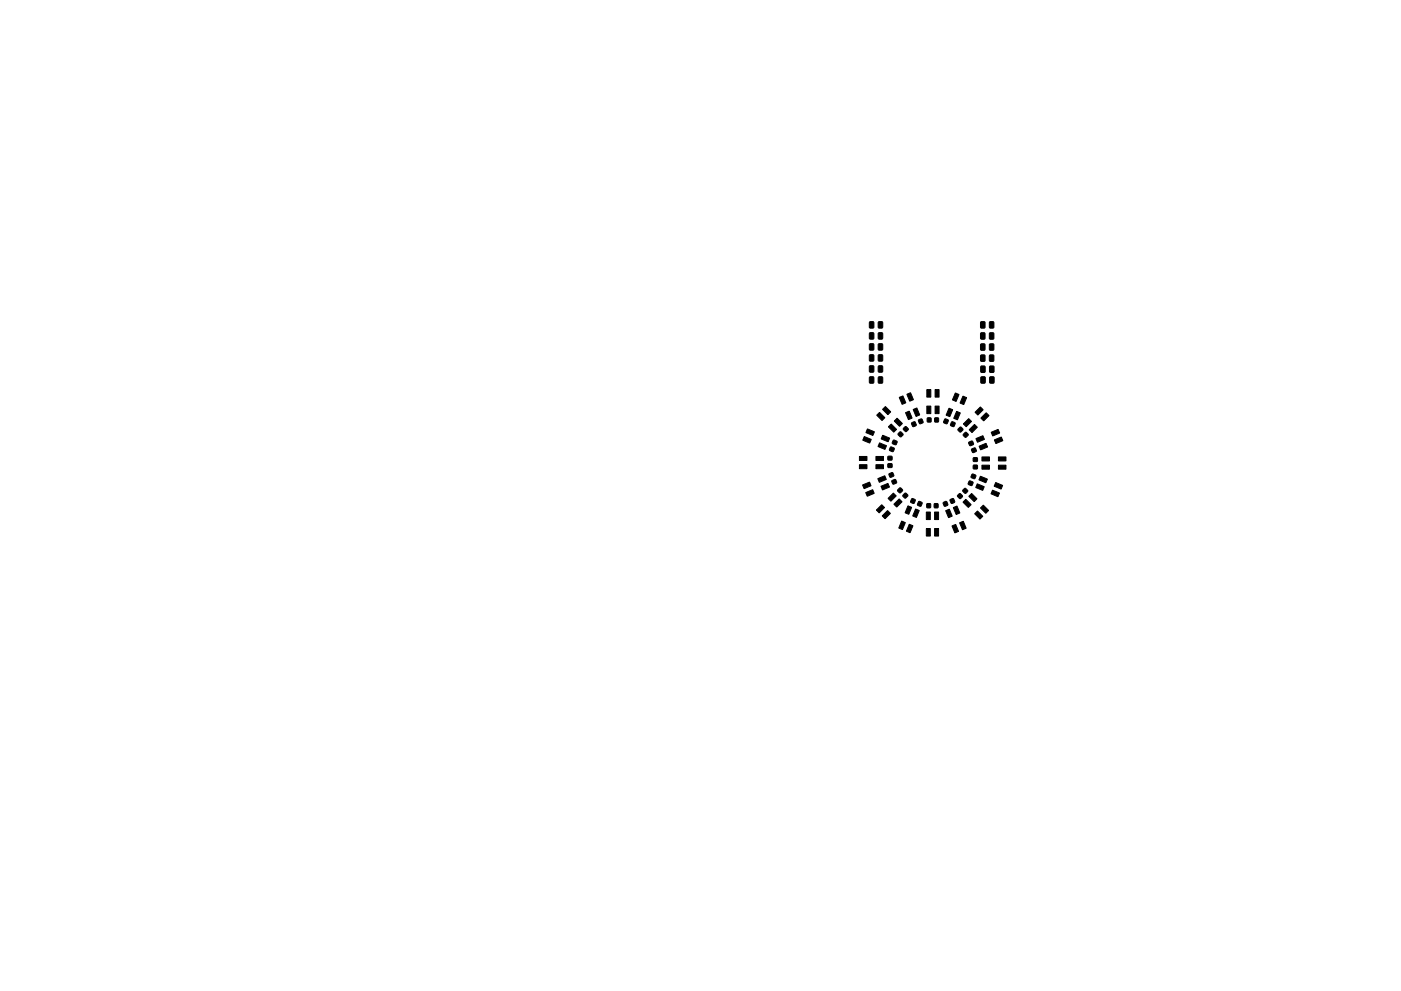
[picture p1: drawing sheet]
<svg xmlns="http://www.w3.org/2000/svg" width="297mm" height="210mm" viewBox="0 0 297 210" stroke-linecap="round" stroke-linejoin="round" font-family="sans-serif">
<g fill="#000" stroke="#000" stroke-width=".21">
<path d="M184.4 77.7h.8v1.2h-.8zM184.4 75.3l.8 .1v1.2l-.8-.1zM184.4 73h.8v1.3l-.8-.1zM184.4 70.6l.8 .1v1.2h-.8zM184.4 68.3h.8v1.3l-.8-.1zM184.4 80h.8v1.3l-.8-.1zM186.3 77.7h.8v1.2h-.9zM186.3 75.3l.8 .1v1.2l-.9-.1zM186.3 73h.8v1.3l-.9-.1zM186.3 70.6l.8 .1v1.2h-.9zM186.3 68.3h.8v1.3l-.9-.1zM186.3 80h.8v1.3l-.9-.1z"/>
<path d="M208 75.4h.8l-.1 1.2h-.8zM208 73h.8l-.1 1.3-.8-.1zM208 70.7h.8l-.1 1.2h-.8zM208 68.3h.8l-.1 1.3-.8-.1zM208 77.7h.8v1.3l-.8-.1zM208 80h.9l-.1 1.3-.8-.1zM209.8 75.4l.7-.1 .2 .1v1.1l-.1 .2-.8-.1zM209.8 73h.9l-.1 1.3-.8-.1zM209.8 70.7l.7-.1 .2 .1v1.1l-.1 .2-.8-.1zM209.8 68.3h.9l-.1 1.3-.8-.1zM209.9 77.7h.8v1.3l-.9-.1zM209.9 80h.8v1.3l-.9-.1z"/>
<path d="M182.2 98.6h1.6v.8h-1.6zM182.2 96.8h1.6v.9h-1.6zM183.2 92.6l1.5 .6-.3 .8-1.5-.6zM183.9 91l1.5 .6-.3 .8-1.5-.6zM185.7 98.6h1.6v.8h-1.6zM185.7 96.8h1.6v.9h-1.6zM186.5 87.5l1.1 1.1-.6 .6-1.1-1.1zM186.5 94l1.5 .6-.4 .8-1.4-.7zM187.1 92.3l1.5 .7-.3 .7-1.5-.6zM187.1 86.9l.6-.6 1.2 1.1-.6 .6zM188.8 94.9l.2-.1 .6 .3-.2 .7-.8-.3zM188.3 96.8h.8v.8h-.8z"/>
<path d="M188.3 98.4h.8v.7l-.8 .1zM189.4 93.4h.2l.6 .2-.2 .8-.8-.3zM188.4 90.6l.6-.6 1.1 1.1-.6 .6zM190.4 92l.5-.4 .6 .6-.6 .5-.5-.5zM189.6 89.3l.6-.6 1.1 1.2-.6 .6zM191.6 90.9l.5-.4 .5 .6-.6 .5-.5-.5zM190.7 84.3l.7-.3 .7 1.5-.8 .3zM192 87.6l.8-.4 .6 1.5-.8 .3zM192.3 83.6l.8-.3 .6 1.5-.8 .3zM193.3 89.7l.7-.2 .2 .8-.7 .2-.2-.6zM193.6 86.9l.8-.3 .6 1.4-.8 .4zM194.8 89.1l.6-.2 .3 .8-.7 .2-.3-.6z"/>
<path d="M196.6 88.7h.8v.8h-.8zM196.5 86.2h.9v1.6h-.9zM196.5 82.7h.9v1.6h-.9zM198.2 88.7h.8l-.1 .8h-.7zM198.3 86.2h.8v1.6h-.8zM198.3 82.7h.8v1.6h-.8zM200.3 88.9h.2l.6 .3-.4 .7-.6-.3zM201.2 86.6l.8 .3-.6 1.5-.8-.3zM201.8 89.5h.2l.5 .3-.3 .7-.7-.3zM202.5 83.4l.8 .3-.6 1.5-.8-.4zM202.8 87.3l.8 .3-.6 1.5-.8-.3zM203.1 91l.6-.4 .5 .5-.6 .6-.5-.4z"/>
<path d="M204.2 84l.7 .4-.6 1.4-.8-.3zM204.3 92.1l.5-.4 .5 .5-.6 .6-.5-.4zM205.4 88.8l.6 .6-1.2 1.1-.6-.6zM205.4 93.8l.7-.2 .3 .7-.7 .3-.3-.6zM205.5 91.2l1.1-1.2 .6 .6-1.1 1.2zM206 95.3l.7-.3 .3 .7-.7 .3-.3-.5zM206.4 98.7h.8v.7l-.8 .1zM206.4 97.1h.8v.8h-.8zM206.9 93.1l1.5-.7 .3 .8-1.5 .6zM206.7 87.5l1.2-1.2 .6 .6-1.2 1.2zM207.6 94.7l1.5-.6 .3 .7-1.5 .7zM208.2 96.9h1.6v.9h-1.6z"/>
<path d="M208.2 98.7h1.6v.8h-1.6zM208 88.7l1.1-1.1 .6 .6-1.1 1.1zM210.1 91.7l1.5-.6 .4 .8-1.5 .6zM210.8 93.3l1.5-.6 .3 .8-1.5 .6zM211.7 96.9h1.6v.9h-1.6zM211.7 98.7h1.6v.8h-1.6zM182.9 102.9l1.5-.6 .3 .8-1.5 .6zM183.5 104.5l1.5-.6 .4 .8-1.5 .6zM186.9 107.1l.6 .6-1.1 1.1-.6-.6zM186.1 101.6l1.5-.7 .3 .8-1.5 .6zM188.2 108.3l.6 .6-1.2 1.2-.6-.6zM186.8 103.2l1.5-.6 .3 .7-1.5 .7z"/>
<path d="M188.5 100.5l.7-.2 .3 .7-.7 .3-.3-.6zM188.3 105.7l1.1-1.1 .6 .6-1.1 1.1zM189.1 102l.7-.3 .3 .7-.7 .3-.3-.5zM190.7 105.8l.6 .7-1.2 1.1-.6-.6zM190.7 103.5h.3l.4 .5-.6 .6-.5-.5zM191.2 110.6l.8 .3-.7 1.5-.7-.4zM191.5 105l.5-.4 .5 .5-.6 .6-.5-.4zM192.5 107.3l.8 .3-.6 1.5-.8-.3zM192.8 111.2l.8 .3-.6 1.5-.8-.3zM193.3 105.8h.2l.6 .3-.4 .7-.6-.3zM194.1 108l.8 .3-.6 1.5-.8-.3zM194.8 106.4h.2l.5 .3-.3 .7-.7-.3z"/>
<path d="M196.4 108.6h.8v1.6h-.8zM196.4 112.1h.8v1.6h-.8zM196.5 106.9h.8v.8h-.8zM198.1 108.6h.9v1.6h-.9zM198.1 112.1h.9v1.6h-.9zM198.1 106.9h.8l-.1 .8h-.7zM200.5 108.4l.8-.4 .6 1.5-.8 .3zM200 106.6l.7-.2 .3 .8-.8 .2-.2-.6zM201.8 111.6l.8-.3 .6 1.4-.8 .4zM201.5 106l.6-.2 .3 .8-.7 .2-.3-.6zM202.1 107.7l.8-.3 .6 1.4-.8 .4zM203.5 110.9l.7-.3 .6 1.5-.7 .3z"/>
<path d="M203.4 104.8l.2-.1 .5 .5-.5 .6-.6-.5zM204.2 106.5l.6-.6 1.1 1.2-.6 .6zM204.2 104l.5-.4 .5 .6-.6 .5-.5-.5zM205.4 105.3l.6-.6 1.1 1.1-.6 .6zM205.5 102.1l.2-.1 .6 .3-.2 .7-.8-.3zM206.1 100.6h.2l.6 .2-.2 .8-.8-.3zM206.6 109l.6-.6 1.2 1.1-.6 .6zM207.2 102.6l1.5 .7-.3 .7-1.5-.6zM207.9 101l1.4 .6-.3 .8-1.5-.6zM208.5 107.2l1.1 1.1-.6 .6-1.1-1.1zM210.4 104l1.5 .6-.3 .8-1.5-.6zM211.1 102.4l1.5 .6-.3 .8-1.5-.6z"/>
</g>
</svg>
